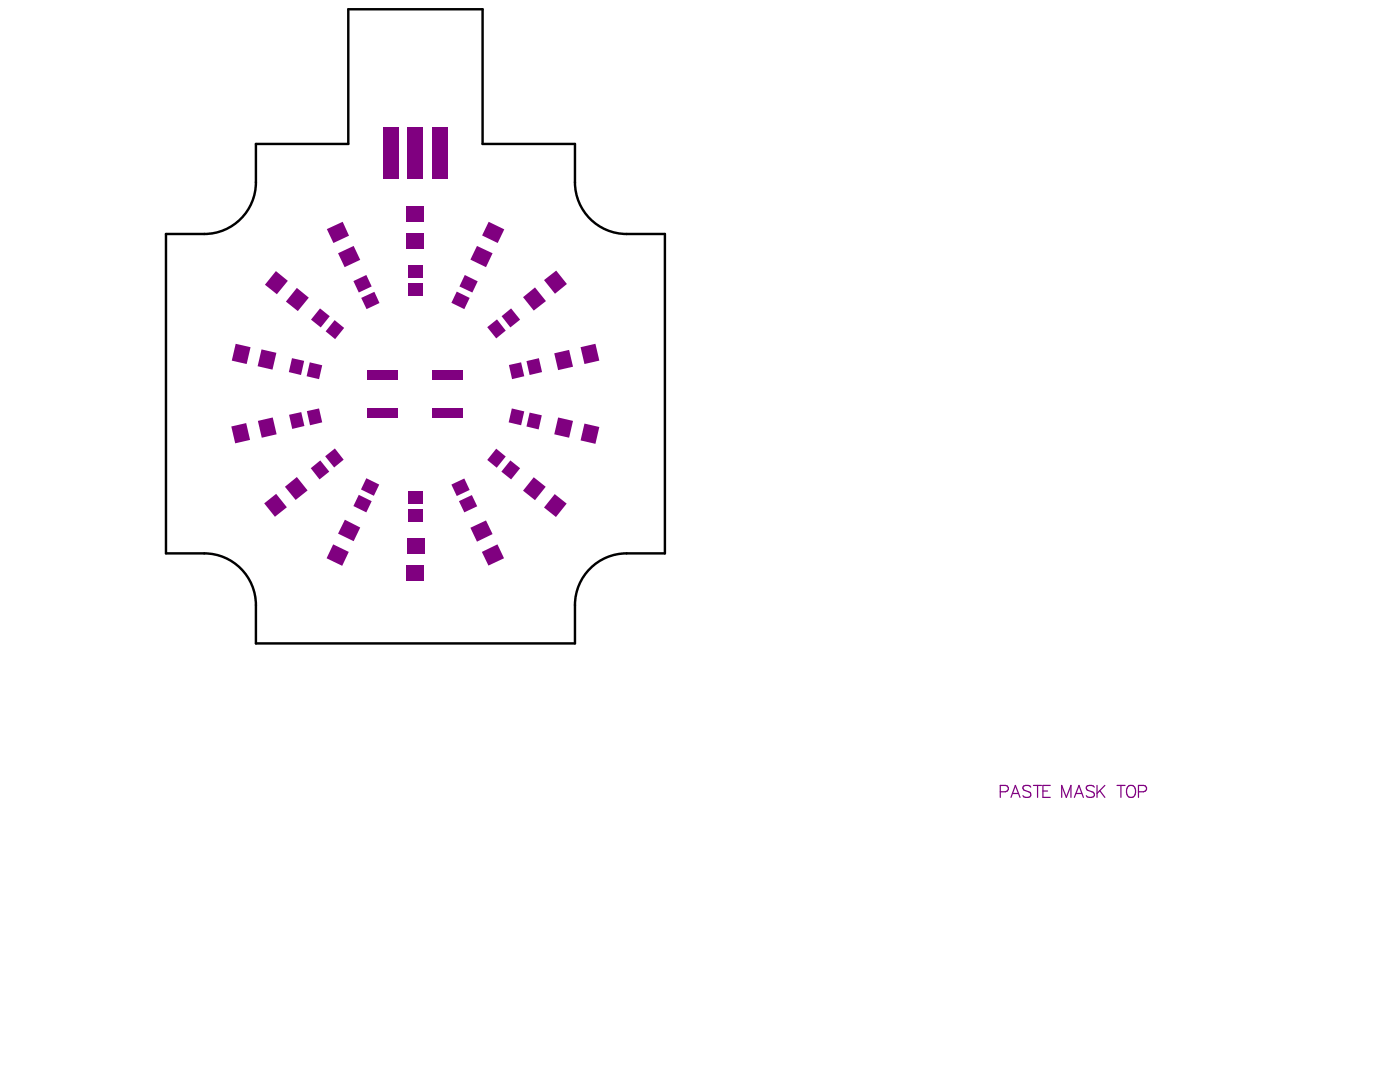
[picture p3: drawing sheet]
<svg xmlns="http://www.w3.org/2000/svg" width="269mm" height="207mm" viewBox="0 0 269 207" stroke-linecap="round" stroke-linejoin="round" font-family="sans-serif">
<path d="M66.9 1.8h25.8v25.8h17.7v7.4a9.9 9.9 0 0 0 9.9 9.9h7.4v61.3h-7.4a9.9 9.9 0 0 0-9.9 9.9v7.4h-61.3v-7.4a9.9 9.9 0 0 0-9.9-9.9h-7.3v-61.3h7.3a9.9 9.9 0 0 0 9.9-9.9v-7.4h17.8z" fill="none" stroke="#000" stroke-width=".47"/>
<g fill="none" stroke="#800080" stroke-width=".23">
<path d="M192.1 152h.9a.62 .62 0 0 0 .6-.5 .62 .62 0 0 0-.2-.7l-1.3-.1v2.3M194.1 153l.9-2.3 .9 2.3M194.5 152.3h1M197.9 151.1a.83 .83 0 0 0-.8-.4 .83 .83 0 0 0-.7 .6l.2 .3 1.1 .4a.56 .56 0 0 1 .2 .7 .56 .56 0 0 1-.5 .3l-.8-.1-.2-.2M198.4 150.7h1.6M199.2 150.7v2.3M200.3 151.8h.8M201.7 150.7h-1.4v2.3h1.4M203.9 153v-2.3l.8 2.3 .9-2.3v2.3M206.3 153l.9-2.3 .8 2.3M206.6 152.3h1.1M210.1 151.1a1.03 1.03 0 0 0-1.5 0 .58 .58 0 0 0 .4 .6l.7 .3a.55 .55 0 0 1 .4 .4 .55 .55 0 0 1-.2 .5 1.1 1.1 0 0 1-1.3-.2"/>
<path d="M210.6 150.7v2.3M211.2 151.7l.9 1.3M212.1 150.7l-1.5 1.6M214.5 150.7h1.5M215.2 150.7v2.3M216.7 150.8a.87 .87 0 0 1 1.3 .8 1 1 0 0 1-.2 1.1 1 1 0 0 1-1.1 .2 1.47 1.47 0 0 1 0-2.1zM218.6 152h1a.62 .62 0 0 0 .5-.5 .62 .62 0 0 0-.2-.7l-1.3-.1v2.3"/>
</g>
<g fill="#800080">
<path d="M50.7 96.6l2.3-1.8 2.1 2.6-2.3 1.8z" fill-rule="evenodd"/>
<path d="M44.4 81.9l2.9-.7 .7 3.2-2.8 .7z" fill-rule="evenodd"/>
<path d="M49.5 80.8l2.9-.7 .7 3.3-2.8 .6z" fill-rule="evenodd"/>
<path d="M45.3 66l2.8 .6-.7 3.3-2.9-.7z" fill-rule="evenodd"/>
<path d="M50.2 67.1l2.9 .6-.8 3.2-2.8-.6z" fill-rule="evenodd"/>
<path d="M53 52l2.3 1.9-2.1 2.6-2.3-1.9z" fill-rule="evenodd"/>
<path d="M64 104.5l3 1.4-1.3 2.7-3-1.5z" fill-rule="evenodd"/>
<path d="M59.7 89.9l1.8-1.5 1.7 2.1-1.8 1.5z" fill-rule="evenodd"/>
<path d="M58.9 78.9l2.4-.5 .6 2.7-2.4 .5z" fill-rule="evenodd"/>
<path d="M61.4 59.2l1.9 1.5-1.7 2.1-1.9-1.5z" fill-rule="evenodd"/>
<path d="M64.3 61.4l1.8 1.5-1.8 2.2-1.8-1.5z" fill-rule="evenodd"/>
<path d="M62.8 44l3-1.4 1.2 2.6-3 1.4z" fill-rule="evenodd"/>
<path d="M64.9 48.6l3-1.4 1.3 2.7-3 1.4z" fill-rule="evenodd"/>
<path d="M78.1 108.5h3.3v2.9h-3.3z" fill-rule="evenodd"/>
<path d="M78.2 103.3h3.3v3h-3.3z" fill-rule="evenodd"/>
<path d="M78.4 97.8h2.8v2.4h-2.8z" fill-rule="evenodd"/>
<path d="M78.4 94.3h2.8v2.4h-2.8z" fill-rule="evenodd"/>
<path d="M78.3 50.9h2.8v2.4h-2.8z" fill-rule="evenodd"/>
<path d="M78.4 54.4h2.8v2.4h-2.8z" fill-rule="evenodd"/>
<path d="M78.1 44.9h3.3v2.9h-3.3z" fill-rule="evenodd"/>
<path d="M92.5 105.9l3-1.4 1.3 2.6-3 1.4z" fill-rule="evenodd"/>
<path d="M88.1 96.2l2.5-1.2 1 2.2-2.4 1.1z" fill-rule="evenodd"/>
<path d="M86.7 93l2.5-1.2 1 2.2-2.5 1.2z" fill-rule="evenodd"/>
<path d="M98 88.4l1.9 1.5-1.8 2.1-1.8-1.5z" fill-rule="evenodd"/>
<path d="M98.3 78.4l2.4 .6-.6 2.6-2.4-.5z" fill-rule="evenodd"/>
<path d="M96.3 60.7l1.8-1.5 1.8 2.1-1.9 1.5z" fill-rule="evenodd"/>
<path d="M93.6 62.8l1.8-1.5 1.7 2.2-1.8 1.4z" fill-rule="evenodd"/>
<path d="M93.8 42.6l3 1.4-1.2 2.6-3-1.4z" fill-rule="evenodd"/>
<path d="M91.6 47.2l3 1.4-1.3 2.7-3-1.5z" fill-rule="evenodd"/>
<path d="M89.2 52.8l2.5 1.2-1 2.1-2.5-1.1z" fill-rule="evenodd"/>
<path d="M106.5 94.8l2.3 1.9-2.1 2.5-2.2-1.8z" fill-rule="evenodd"/>
<path d="M112.2 81.3l2.9 .6-.8 3.3-2.8-.7z" fill-rule="evenodd"/>
<path d="M107.2 80.1l2.8 .7-.7 3.2-2.9-.6z" fill-rule="evenodd"/>
<path d="M101.7 79.2l2.3 .5-.6 2.7-2.3-.5z" fill-rule="evenodd"/>
<path d="M111.5 66.6l2.8-.6 .8 3.2-2.9 .7z" fill-rule="evenodd"/>
<path d="M106.4 67.8l2.9-.7 .7 3.3-2.8 .6z" fill-rule="evenodd"/>
<path d="M104.5 53.8l2.3-1.9 2.1 2.6-2.3 1.9z" fill-rule="evenodd"/>
<path d="M62.4 87.6l1.9-1.5 1.7 2.1-1.8 1.5z" fill-rule="evenodd"/>
<path d="M66.2 99.7l3 1.5-1.3 2.7-3-1.5z" fill-rule="evenodd"/>
<path d="M59.5 69.5l2.4 .6-.6 2.7-2.4-.6z" fill-rule="evenodd"/>
<path d="M78.2 24.4h3.1v9.8h-3.1z" fill-rule="evenodd"/>
<path d="M73.6 24.4h3v9.8h-3z" fill-rule="evenodd"/>
<path d="M78.1 39.7h3.3v2.9h-3.3z" fill-rule="evenodd"/>
<path d="M90.3 101.3l3-1.4 1.3 2.6-3 1.5z" fill-rule="evenodd"/>
<path d="M95.3 86.1l1.8 1.5-1.7 2.2-1.8-1.5z" fill-rule="evenodd"/>
<path d="M97.7 70.1l2.4-.6 .6 2.7-2.4 .6z" fill-rule="evenodd"/>
<path d="M87.7 56l2.5 1.2-1 2.1-2.5-1.2z" fill-rule="evenodd"/>
<path d="M101.1 69.3l2.4-.6 .6 2.7-2.4 .6z" fill-rule="evenodd"/>
<path d="M70.6 78.3h5.9v1.9h-5.9z" fill-rule="evenodd"/>
<path d="M70.6 70.9h5.9v1.9h-5.9z" fill-rule="evenodd"/>
<path d="M83.1 78.3h5.9v1.9h-5.9z" fill-rule="evenodd"/>
<path d="M83.1 70.9h5.9v1.9h-5.9z" fill-rule="evenodd"/>
<path d="M68.9 95l2.5 1.2-1.1 2.1-2.4-1.2z" fill-rule="evenodd"/>
<path d="M70.3 91.8l2.5 1.2-1 2.2-2.5-1.3z" fill-rule="evenodd"/>
<path d="M54.7 93.4l2.3-1.9 2.1 2.6-2.3 1.8z" fill-rule="evenodd"/>
<path d="M55.5 79.6l2.3-.5 .7 2.7-2.4 .5z" fill-rule="evenodd"/>
<path d="M67.9 53.9l2.4-1.1 1.1 2.2-2.5 1.1z" fill-rule="evenodd"/>
<path d="M102.5 91.6l2.3 1.8-2.1 2.6-2.3-1.8z" fill-rule="evenodd"/>
<path d="M69.4 57.2l2.5-1.2 1 2.2-2.5 1.1z" fill-rule="evenodd"/>
<path d="M56.1 68.7l2.3 .6-.6 2.7-2.3-.6z" fill-rule="evenodd"/>
<path d="M57 55.3l2.3 1.8-2.1 2.6-2.3-1.8z" fill-rule="evenodd"/>
<path d="M100.4 57l2.3-1.8 2.1 2.6-2.3 1.8z" fill-rule="evenodd"/>
<path d="M82.9 24.4h3.1v9.8h-3.1z" fill-rule="evenodd"/>
</g>
</svg>
